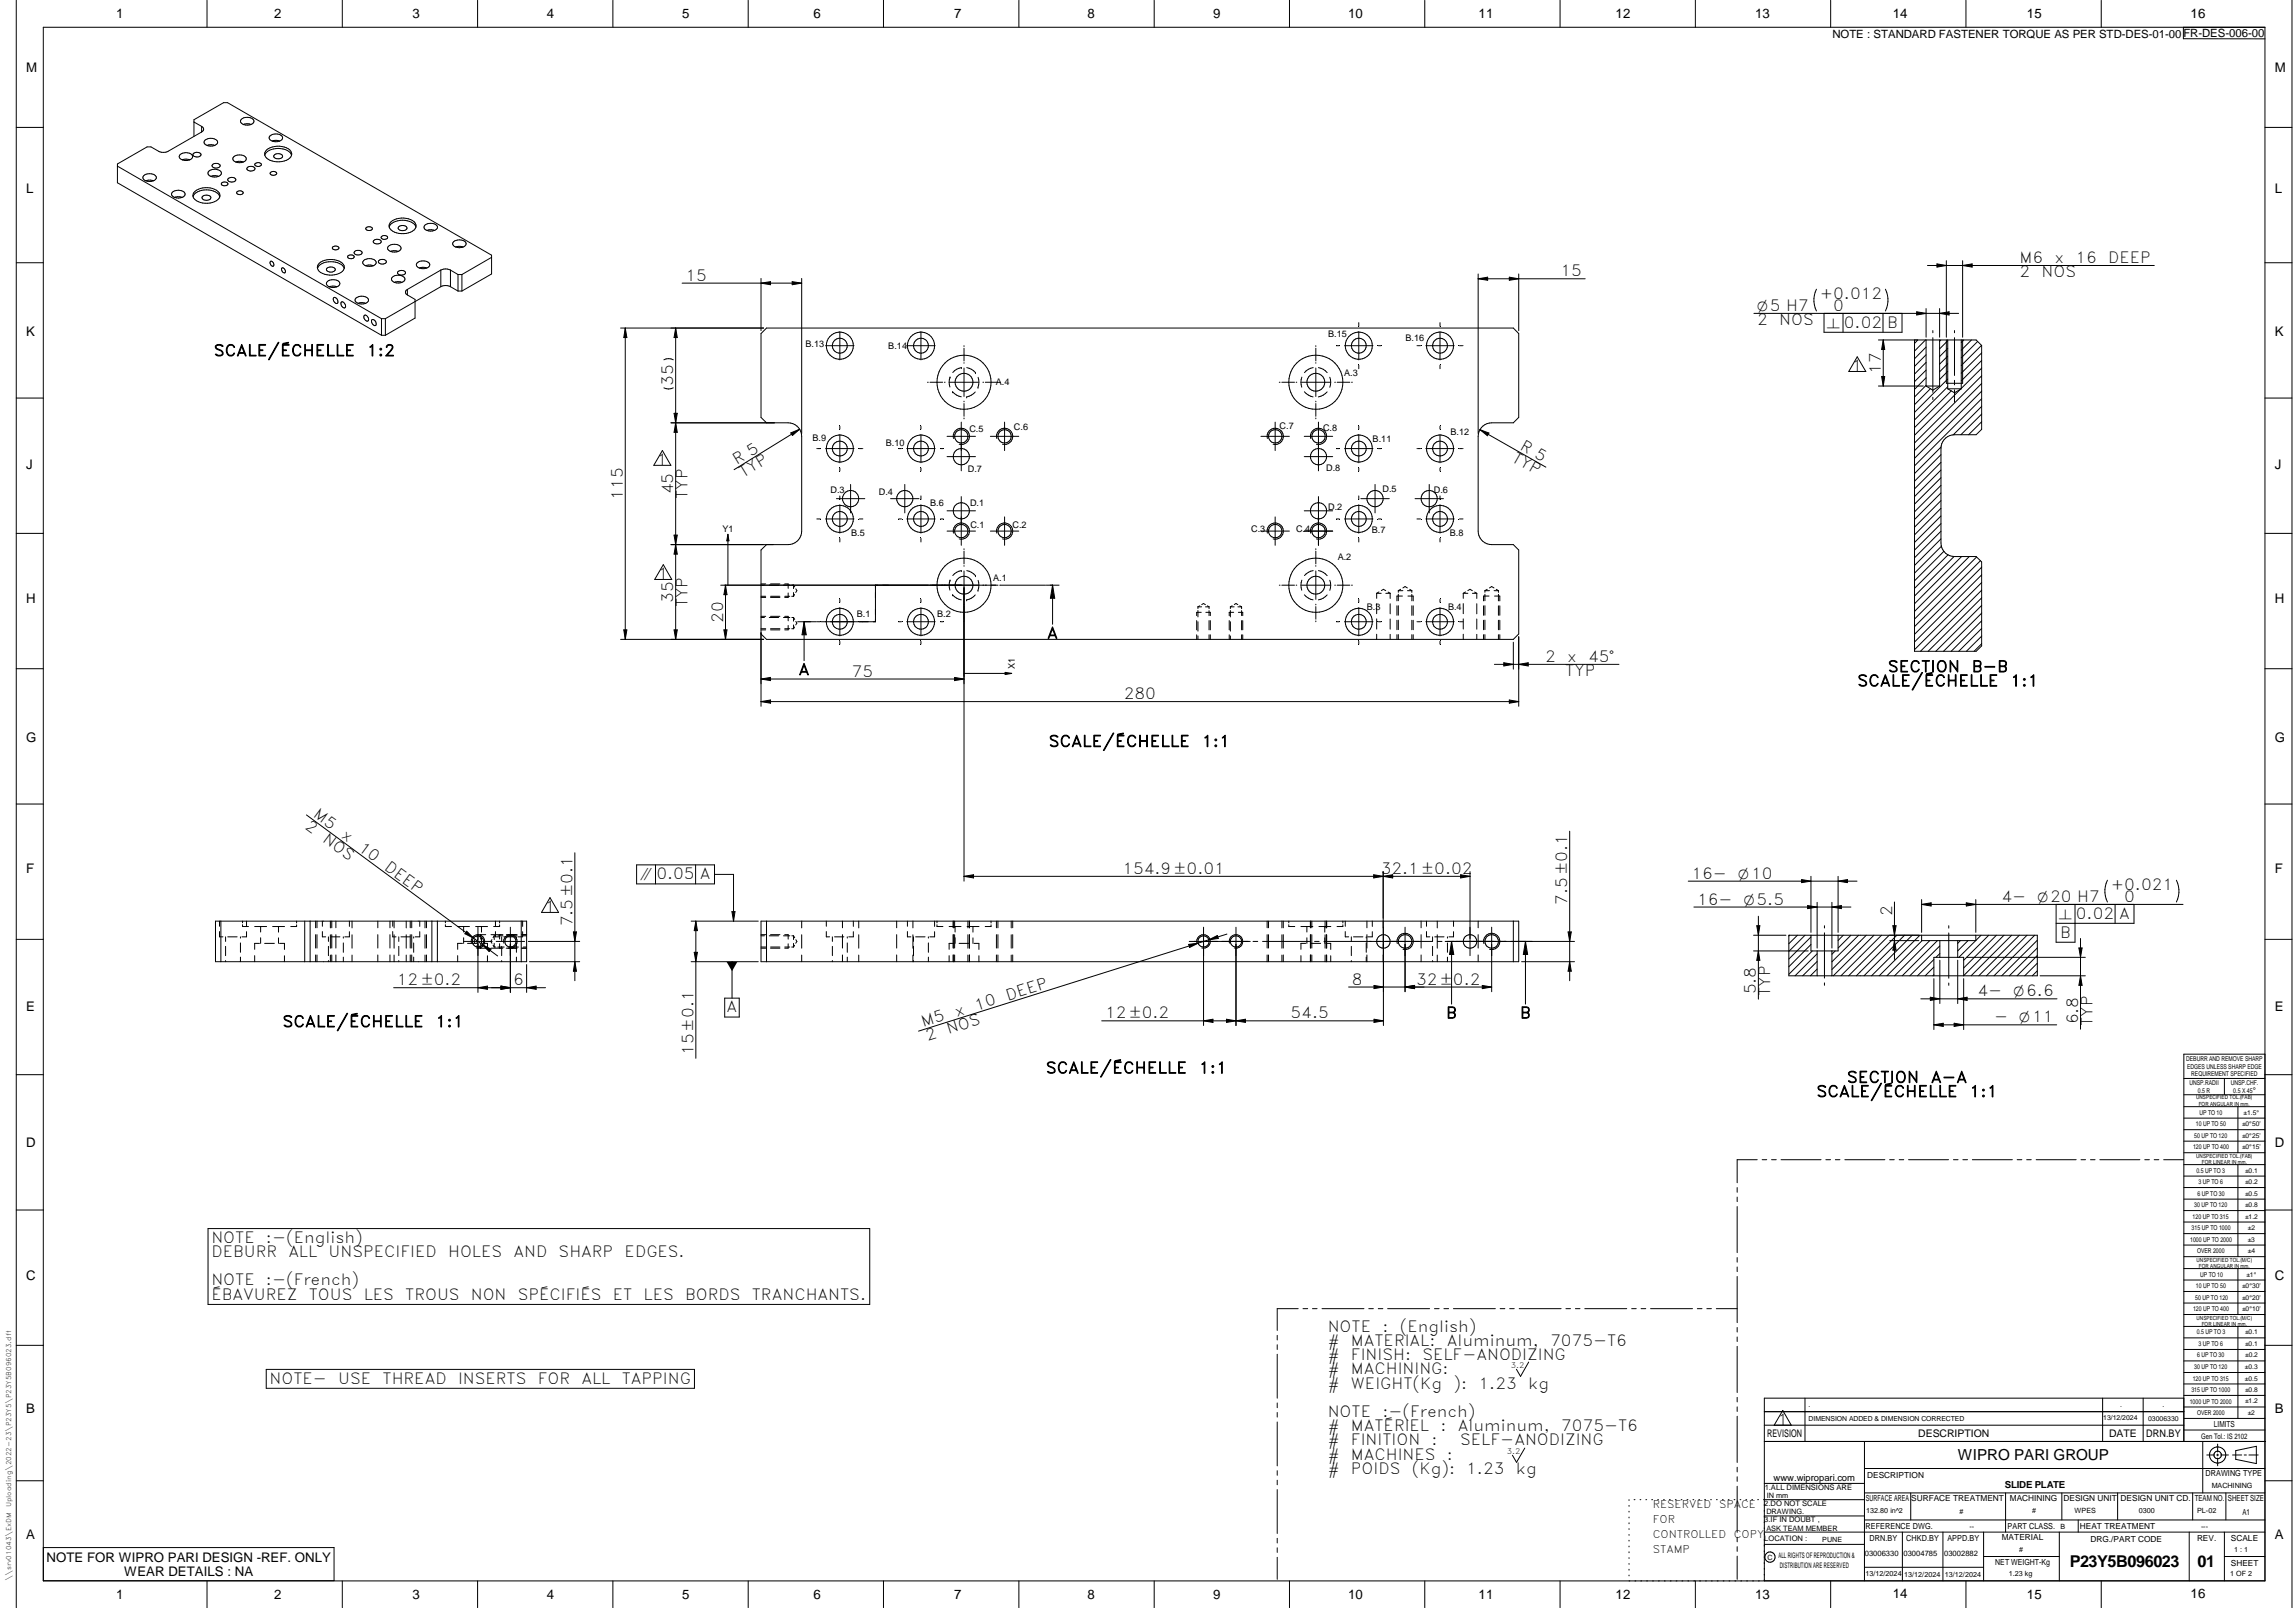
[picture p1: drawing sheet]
<svg xmlns="http://www.w3.org/2000/svg" width="848mm" height="594mm" viewBox="0 0 848 594" stroke-linecap="round" stroke-linejoin="round" font-family="sans-serif">
<defs><g id="words">
<g font-size="6">
<text x="764.8" y="578.9">P23Y5B096023</text>
<text x="812.1" y="578.9">01</text>
</g>
<g font-size="5.7">
<text x="746.3" y="97.2">M6</text>
<text x="759.2" y="97.2">x</text>
<text x="766.9" y="97.2">16</text>
<text x="779" y="97.2">DEEP</text>
<text x="253.3" y="103.8">15</text>
<text x="576.6" y="102.1">15</text>
<text x="746.3" y="102.4">2</text>
<text x="754.4" y="102.4">NOS</text>
<text x="672.5" y="110.4">+0.012</text>
<text x="677.5" y="114.9">0</text>
<text x="649.4" y="120.1">2</text>
<text x="657.5" y="120.1">NOS</text>
<text x="681.4" y="121">0.02 B</text>
<text x="79" y="131.5">SCALE/ÉCHELLE</text>
<text x="135.5" y="131.5">1:2</text>
<text x="684.4" y="137.2">1</text>
<text x="248.8" y="142.7" transform="rotate(-90 248.8 142.7)">35</text>
<text x="695" y="138.1" transform="rotate(-90 695 138.1)">17</text>
<text x="561.4" y="166" transform="rotate(30 561.4 166)">R 5</text>
<text x="242.8" y="171.8">1</text>
<text x="272.3" y="171.8" transform="rotate(-31 272.3 171.8)">R 5</text>
<text x="558.3" y="170.3" transform="rotate(30 558.3 170.3)">TYP</text>
<text x="274.6" y="176.6" transform="rotate(-31 274.6 176.6)">TYP</text>
<text x="230.2" y="184.7" transform="rotate(-90 230.2 184.7)">115</text>
<text x="248.8" y="182.7" transform="rotate(-90 248.8 182.7)">45</text>
<text x="254" y="184.3" transform="rotate(-90 254 184.3)">TYP</text>
<text x="243.1" y="214">1</text>
<text x="248.8" y="222.7" transform="rotate(-90 248.8 222.7)">35</text>
<text x="254" y="224.3" transform="rotate(-90 254 224.3)">TYP</text>
<text x="267.2" y="230.2" transform="rotate(-90 267.2 230.2)">20</text>
<text x="386.9" y="235.9">A</text>
<text x="570.9" y="244.6">2</text>
<text x="579.1" y="244.6">x</text>
<text x="586.9" y="244.6">45°</text>
<text x="295.1" y="249.3">A</text>
<text x="314.8" y="250">75</text>
<text x="578.4" y="249.9">TYP</text>
<text x="697.6" y="248.3">SECTION</text>
<text x="728.6" y="248.3">B-B</text>
<text x="686.4" y="253.5">SCALE/ÉCHELLE</text>
<text x="742.9" y="253.5">1:1</text>
<text x="415.3" y="258.3">280</text>
<text x="387.5" y="275.9">SCALE/ÉCHELLE</text>
<text x="444.1" y="275.9">1:1</text>
<text x="112.4" y="305.9" transform="rotate(36 112.4 305.9)">2</text>
<text x="115.4" y="301.6" transform="rotate(36 115.4 301.6)">M5</text>
<text x="118.9" y="310.7" transform="rotate(36 118.9 310.7)">NOS</text>
<text x="125.8" y="309.2" transform="rotate(36 125.8 309.2)">x</text>
<text x="132.1" y="313.9" transform="rotate(36 132.1 313.9)">10</text>
<text x="141.8" y="321.1" transform="rotate(36 141.8 321.1)">DEEP</text>
<text x="414.8" y="322.9">154.9±0.01</text>
<text x="510.2" y="322.9">32.1±0.02</text>
<text x="242.6" y="324.8">0.05 A</text>
<text x="625.1" y="324.7">16-</text>
<text x="780" y="328.7">+0.021</text>
<text x="579.2" y="334.3" transform="rotate(-90 579.2 334.3)">7.5±0.1</text>
<text x="627.2" y="334.3">16-</text>
<text x="739.6" y="333.2">4-</text>
<text x="784.9" y="333.2">0</text>
<text x="201.3" y="337">1</text>
<text x="699.2" y="338.4" transform="rotate(-90 699.2 338.4)">2</text>
<text x="767.1" y="339.4">0.02 A</text>
<text x="211.6" y="342.3" transform="rotate(-90 211.6 342.3)">7.5±0.1</text>
<text x="761.3" y="346.4">B</text>
<text x="146.7" y="364">12±0.2</text>
<text x="189.7" y="364">6</text>
<text x="499.6" y="363.8">8</text>
<text x="523.4" y="363.8">32±0.2</text>
<text x="372.4" y="369.7" transform="rotate(-17 372.4 369.7)">DEEP</text>
<text x="648.9" y="367.4" transform="rotate(-90 648.9 367.4)">5.8</text>
<text x="654.1" y="367.9" transform="rotate(-90 654.1 367.9)">TYP</text>
<text x="730.7" y="368.1">4-</text>
<text x="268.5" y="374">A</text>
<text x="353.4" y="375.7" transform="rotate(-17 353.4 375.7)">x</text>
<text x="360.9" y="373.3" transform="rotate(-17 360.9 373.3)">10</text>
<text x="408.3" y="376.3">12±0.2</text>
<text x="476.9" y="376.3">54.5</text>
<text x="534.4" y="376.2">B</text>
<text x="561.7" y="376.2">B</text>
<text x="736.9" y="377.7">-</text>
<text x="104.4" y="379.4">SCALE/ÉCHELLE</text>
<text x="160.9" y="379.4">1:1</text>
<text x="341.2" y="379.5" transform="rotate(-17 341.2 379.5)">M5</text>
<text x="350.5" y="382.1" transform="rotate(-17 350.5 382.1)">NOS</text>
<text x="768" y="378.5" transform="rotate(-90 768 378.5)">6.8</text>
<text x="773.2" y="379" transform="rotate(-90 773.2 379)">TYP</text>
<text x="256.3" y="389.8" transform="rotate(-90 256.3 389.8)">15±0.1</text>
<text x="342.7" y="384.5" transform="rotate(-17 342.7 384.5)">2</text>
<text x="386.5" y="396.5">SCALE/ÉCHELLE</text>
<text x="443" y="396.5">1:1</text>
<text x="682.5" y="400">SECTION</text>
<text x="713.5" y="400">A-A</text>
<text x="671.2" y="405.3">SCALE/ÉCHELLE</text>
<text x="727.8" y="405.3">1:1</text>
<text x="78.1" y="459.1">NOTE</text>
<text x="98.3" y="459.1">:-(English)</text>
<text x="78.1" y="464.4">DEBURR</text>
<text x="106.5" y="464.4">ALL</text>
<text x="121.5" y="464.4">UNSPECIFIED</text>
<text x="165.6" y="464.4">HOLES</text>
<text x="189.8" y="464.4">AND</text>
<text x="206.4" y="464.4">SHARP</text>
<text x="230.8" y="464.4">EDGES.</text>
<text x="78.1" y="474.9">NOTE</text>
<text x="98.3" y="474.9">:-(French)</text>
<text x="78.1" y="480.1">ÉBAVUREZ</text>
<text x="114.1" y="480.1">TOUS</text>
<text x="134.4" y="480.1">LES</text>
<text x="149.8" y="480.1">TROUS</text>
<text x="174" y="480.1">NON</text>
<text x="191.4" y="480.1">SPÉCIFIÉS</text>
<text x="226.4" y="480.1">ET</text>
<text x="237.8" y="480.1">LES</text>
<text x="253.2" y="480.1">BORDS</text>
<text x="277.8" y="480.1">TRANCHANTS.</text>
<text x="490.6" y="492">NOTE</text>
<text x="510.8" y="492">:</text>
<text x="517.3" y="492">(English)</text>
<text x="490.6" y="497.2">#</text>
<text x="499.2" y="497.2">MATERIAL:</text>
<text x="534.6" y="497.2">Aluminum,</text>
<text x="572.9" y="497.2">7075-T6</text>
<text x="490.6" y="502.5">#</text>
<text x="499.2" y="502.5">FINISH:</text>
<text x="525.6" y="502.5">SELF-ANODIZING</text>
<text x="490.6" y="507.7">#</text>
<text x="499.2" y="507.7">MACHINING:</text>
<text x="99.6" y="511.2">NOTE-</text>
<text x="125" y="511.2">USE</text>
<text x="141.4" y="511.2">THREAD</text>
<text x="169.3" y="511.2">INSERTS</text>
<text x="198.7" y="511.2">FOR</text>
<text x="214.8" y="511.2">ALL</text>
<text x="229.8" y="511.2">TAPPING</text>
<text x="490.6" y="513">#</text>
<text x="499.2" y="513">WEIGHT(Kg</text>
<text x="537.2" y="513">):</text>
<text x="546.4" y="513">1.23</text>
<text x="564.7" y="513">kg</text>
<text x="490.6" y="523.5">NOTE</text>
<text x="510.8" y="523.5">:-(French)</text>
<text x="656.8" y="526.5">1</text>
<text x="490.6" y="528.7">#</text>
<text x="490.6" y="534">#</text>
<text x="499.2" y="534">FINITION</text>
<text x="499.2" y="528.7">MATÉRIEL</text>
<text x="529" y="534">:</text>
<text x="532.3" y="528.7">:</text>
<text x="538.7" y="528.7">Aluminum,</text>
<text x="539.6" y="534">SELF-ANODIZING</text>
<text x="577" y="528.7">7075-T6</text>
<text x="490.6" y="539.2">#</text>
<text x="499.2" y="539.2">MACHINES</text>
<text x="534.7" y="539.2">:</text>
<text x="490.6" y="544.5">#</text>
<text x="499.2" y="544.5">POIDS</text>
<text x="521.7" y="544.5">(Kg):</text>
<text x="541.9" y="544.5">1.23</text>
<text x="560.1" y="544.5">kg</text>
</g>
<text font-size="5.6" x="723.5" y="539.3">WIPRO PARI GROUP</text>
<g font-size="5.4">
<text x="649.4" y="114.9">O5 H7</text>
<text x="675.1" y="121">n</text>
<text x="236.5" y="324.8">i</text>
<text x="642.4" y="324.7">O10</text>
<text x="644.4" y="334.3">O5.5</text>
<text x="752.9" y="333.2">O20 H7</text>
<text x="760.9" y="339.4">n</text>
<text x="744.1" y="368.1">O6.6</text>
<text x="746.2" y="377.7">O11</text>
</g>
<g font-size="4.9">
<text x="42.9" y="6.6">1</text>
<text x="101.3" y="6.7">2</text>
<text x="152.5" y="6.7">3</text>
<text x="202.1" y="6.7">4</text>
<text x="252.1" y="6.7">5</text>
<text x="300.6" y="6.7">6</text>
<text x="352.6" y="6.7">7</text>
<text x="401.9" y="6.7">8</text>
<text x="448.4" y="6.7">9</text>
<text x="498.1" y="6.7">10</text>
<text x="546.4" y="6.7">11</text>
<text x="597" y="6.7">12</text>
<text x="648.5" y="6.6">13</text>
<text x="699.4" y="6.6">14</text>
<text x="749" y="6.7">15</text>
<text x="809.5" y="6.6">16</text>
<text x="9.7" y="26.7">M</text>
<text x="840.6" y="26.7">M</text>
<text x="9.7" y="71.4">L</text>
<text x="840.6" y="71.4">L</text>
<text x="9.7" y="124.2">K</text>
<text x="840.6" y="124.2">K</text>
<text x="9.7" y="173.4">J</text>
<text x="840.6" y="173.4">J</text>
<text x="9.7" y="222.7">H</text>
<text x="840.6" y="222.7">H</text>
<text x="9.7" y="274.3">G</text>
<text x="840.6" y="274.3">G</text>
<text x="9.7" y="322.6">F</text>
<text x="840.6" y="322.6">F</text>
<text x="9.7" y="373.3">E</text>
<text x="840.6" y="373.3">E</text>
<text x="9.7" y="423.8">D</text>
<text x="840.6" y="423.8">D</text>
<text x="9.7" y="472.8">C</text>
<text x="840.6" y="472.8">C</text>
<text x="9.7" y="522.1">B</text>
<text x="840.6" y="522.1">B</text>
<text x="9.7" y="568.7">A</text>
<text x="840.6" y="568.7">A</text>
<text x="17.2" y="577">NOTE FOR WIPRO PARI DESIGN -REF. ONLY</text>
<text x="45.9" y="582.3">WEAR DETAILS : NA</text>
<text x="42.9" y="590.6">1</text>
<text x="101.3" y="590.7">2</text>
<text x="152.5" y="590.7">3</text>
<text x="202.1" y="590.7">4</text>
<text x="252.1" y="590.7">5</text>
<text x="300.6" y="590.7">6</text>
<text x="352.6" y="590.7">7</text>
<text x="401.9" y="590.7">8</text>
<text x="448.4" y="590.7">9</text>
<text x="498.1" y="590.7">10</text>
<text x="546.4" y="590.7">11</text>
<text x="597" y="590.7">12</text>
<text x="648.5" y="590.6">13</text>
<text x="699.4" y="590.5">14</text>
<text x="749" y="590.7">15</text>
<text x="809.5" y="590.5">16</text>
</g>
<text font-size="4.2" x="677.1" y="13.9">NOTE : STANDARD FASTENER TORQUE AS PER STD-DES-01-00FR-DES-006-00</text>
<g font-size="3.9">
<text x="653" y="530.9">REVISION</text>
<text x="708.9" y="530.9">DESCRIPTION</text>
<text x="779.4" y="530.9">DATE</text>
<text x="793.1" y="530.9">DRN.BY</text>
<text x="610.8" y="557.1">RESERVED</text>
<text x="635.2" y="557.1">SPACE</text>
<text x="610.8" y="562.7">FOR</text>
<text x="610.8" y="568.3">CONTROLLED</text>
<text x="640.7" y="568.3">COPY</text>
<text x="610.8" y="573.8">STAMP</text>
</g>
<text font-size="3.6" x="740.9" y="549.8">SLIDE PLATE</text>
<text font-size="3.5" x="655.4" y="547.1">www.wipropari.com</text>
<g font-size="3.4">
<text x="490.8" y="124.5">B.15</text>
<text x="519.4" y="125.9">B.16</text>
<text x="297.7" y="128.1">B.13</text>
<text x="328.3" y="128.8">B.14</text>
<text x="368" y="142.2">A.4</text>
<text x="496.7" y="139">A.3</text>
<text x="358.2" y="159.5">C.5</text>
<text x="374.7" y="159">C.6</text>
<text x="472.9" y="158.5">C.7</text>
<text x="488.9" y="159.2">C.8</text>
<text x="536" y="160.9">B.12</text>
<text x="300.3" y="163.1">B.9</text>
<text x="327.4" y="164.9">B.10</text>
<text x="507.2" y="163.2">B.11</text>
<text x="490.1" y="173.9">D.8</text>
<text x="357.6" y="174.5">D.7</text>
<text x="306.9" y="182">D.3</text>
<text x="324.8" y="182.7">D.4</text>
<text x="510.9" y="181.8">D.5</text>
<text x="529.8" y="182">D.6</text>
<text x="343.7" y="187">B.6</text>
<text x="358.5" y="187.1">D.1</text>
<text x="490.8" y="188.5">D.2</text>
<text x="267" y="196.6">Y1</text>
<text x="314.5" y="198">B.5</text>
<text x="358.6" y="195.2">C.1</text>
<text x="374.2" y="195.1">C.2</text>
<text x="462.4" y="196.5">C.3</text>
<text x="478.9" y="196.4">C.4</text>
<text x="506.9" y="197.1">B.7</text>
<text x="535.7" y="197.9">B.8</text>
<text x="494.3" y="206.8">A.2</text>
<text x="367" y="214.6">A.1</text>
<text x="346.3" y="227.8">B.2</text>
<text x="505.1" y="225.4">B.3</text>
<text x="535.1" y="225.4">B.4</text>
<text x="316.6" y="228">B.1</text>
<text x="375" y="247.1" transform="rotate(-90 375 247.1)">X1</text>
</g>
<g font-size="3.1">
<text x="818.1" y="527.3">LIMITS</text>
<text x="815" y="545.5">DRAWING TYPE</text>
<text x="690" y="546.1">DESCRIPTION</text>
<text x="689.5" y="554.6">SURFACE AREA</text>
<text x="706.2" y="554.6">SURFACE TREATMENT</text>
<text x="742.7" y="554.6">MACHINING</text>
<text x="762.5" y="554.6">DESIGN UNIT</text>
<text x="783.6" y="554.6">DESIGN UNIT CD.</text>
<text x="811" y="554.4">TEAM NO.</text>
<text x="823.3" y="554.5">SHEET SIZE</text>
<text x="828.6" y="559.9">A1</text>
<text x="689.4" y="564.9">REFERENCE DWG.</text>
<text x="690.8" y="569.3">DRN.BY</text>
<text x="704.4" y="569.2">CHKD.BY</text>
<text x="719.6" y="569.3">APPD.BY</text>
<text x="739.7" y="569.1">MATERIAL</text>
<text x="741.8" y="564.7">PART CLASS.</text>
<text x="768.6" y="564.7">HEAT TREATMENT</text>
<text x="772.5" y="569.7">DRG./PART CODE</text>
<text x="811.9" y="569.3">REV.</text>
<text x="824.4" y="569.4">SCALE</text>
<text x="737.3" y="578">NET WEIGHT-Kg</text>
<text x="824.4" y="578.5">SHEET</text>
</g>
<text font-size="3" x="832.4" y="403.9">°</text>
<g font-size="2.8">
<text x="558.3" y="505.4">3.2</text>
<text x="813.4" y="531.5">Gen Tol.: IS 2102</text>
<text x="556.9" y="537.2">3.2</text>
<text x="652.1" y="550.4">1.ALL DIMENSIONS ARE</text>
<text x="652" y="556.4">2.DO NOT SCALE</text>
<text x="652" y="562.5">3.IF IN DOUBT ,</text>
<text x="652" y="569.2">LOCATION :</text>
<text x="657.2" y="575.8">ALL RIGHTS OF REPRODUCTION &amp;</text>
<text x="689.1" y="575">03006330</text>
<text x="703.4" y="574.9">03004785</text>
<text x="718.4" y="575">03002882</text>
<text x="657.7" y="579.2">DISTRIBUTION ARE RESERVED</text>
</g>
<g font-size="2.7">
<text x="817.3" y="549.9">MACHINING</text>
<text x="652.9" y="553.5">IN mm</text>
<text x="652.7" y="559.5">DRAWING.</text>
<text x="689.6" y="559.1">132.80 in^2</text>
<text x="724.1" y="559.2">#</text>
<text x="751" y="559.1">#</text>
<text x="766.6" y="559">WPES</text>
<text x="790.3" y="558.8">0300</text>
<text x="811.9" y="558.8">PL-02</text>
<text x="652.7" y="565.5">ASK TEAM MEMBER</text>
<text x="673.4" y="569.6">PUNE</text>
<text x="727.8" y="564.9">--</text>
<text x="761.4" y="564.9">B</text>
<text x="813.4" y="564.9">---</text>
<text x="746.1" y="573.2">#</text>
<text x="825.6" y="573.4">1 : 1</text>
<text x="653.1" y="576.3">C</text>
<text x="689.4" y="582.4">13/12/2024</text>
<text x="703.7" y="582.5">13/12/2024</text>
<text x="718.7" y="582.6">13/12/2024</text>
<text x="742.3" y="582.2">1.23 kg</text>
<text x="824.1" y="582.4">1 OF 2</text>
</g>
<g font-size="2.5">
<text x="807.8" y="392">DEBURR AND REMOVE SHARP</text>
<text x="808.2" y="394.8">EDGES UNLESS SHARP EDGE</text>
<text x="809.1" y="400.9">UNSP.RADII</text>
<text x="809.8" y="397.6">REQUIREMENT SPECIFIED</text>
<text x="824.4" y="400.7">UNSP.CHF.</text>
<text x="812.2" y="403.6">0.5 R</text>
<text x="825.3" y="403.9">0.5 X 45</text>
<text x="812.8" y="411.8">UP TO 10</text>
<text x="829.1" y="411.9">±1.5°</text>
<text x="811.4" y="416.1">10 UP TO 50</text>
<text x="828.5" y="416.1">±0°50'</text>
<text x="810.4" y="424.5">120 UP TO 400</text>
<text x="810.9" y="420.3">50 UP TO 120</text>
<text x="828.5" y="424.5">±0°15'</text>
<text x="828.5" y="420.3">±0°25'</text>
<text x="811.7" y="433.2">0.5 UP TO 3</text>
<text x="812.5" y="437.5">3 UP TO 6</text>
<text x="829.6" y="437.4">±0.2</text>
<text x="829.6" y="433.2">±0.1</text>
<text x="812" y="441.7">6 UP TO 30</text>
<text x="829.6" y="441.7">±0.5</text>
<text x="810.9" y="445.9">30 UP TO 120</text>
<text x="829.6" y="446">±0.8</text>
<text x="809.9" y="454.4">315 UP TO 1000</text>
<text x="810.3" y="450.2">120 UP TO 315</text>
<text x="829.6" y="450.2">±1.2</text>
<text x="830.7" y="454.4">±2</text>
<text x="809.4" y="458.7">1000 UP TO 2000</text>
<text x="830.6" y="458.7">±3</text>
<text x="811.9" y="463">OVER 2000</text>
<text x="830.7" y="463">±4</text>
<text x="813.1" y="471.6">UP TO 10</text>
<text x="830.1" y="471.6">±1°</text>
<text x="811.4" y="475.9">10 UP TO 50</text>
<text x="828.5" y="475.9">±0°30'</text>
<text x="810.4" y="484.4">120 UP TO 400</text>
<text x="811.2" y="480.1">50 UP TO 120</text>
<text x="828.5" y="484.4">±0°10'</text>
<text x="828.5" y="480.1">±0°20'</text>
<text x="811.7" y="493">0.5 UP TO 3</text>
<text x="812.4" y="497.2">3 UP TO 6</text>
<text x="829.6" y="497.3">±0.1</text>
<text x="829.6" y="493">±0.1</text>
<text x="811.9" y="501.5">6 UP TO 30</text>
<text x="829.6" y="501.5">±0.2</text>
<text x="810.8" y="505.8">30 UP TO 120</text>
<text x="829.6" y="505.8">±0.3</text>
<text x="809.8" y="514.3">315 UP TO 1000</text>
<text x="810.3" y="510.1">120 UP TO 315</text>
<text x="829.6" y="510">±0.5</text>
<text x="829.6" y="514.3">±0.8</text>
<text x="668.4" y="519.9">.</text>
<text x="783.5" y="520">.</text>
<text x="799.1" y="519.9">.</text>
<text x="809.2" y="518.5">1000 UP TO 2000</text>
<text x="829.6" y="518.5">±1.2</text>
<text x="668.4" y="524.9">DIMENSION ADDED &amp; DIMENSION CORRECTED</text>
<text x="777.2" y="524.8">13/12/2024</text>
<text x="793.8" y="524.8">03006330</text>
<text x="811.9" y="522.8">OVER 2000</text>
<text x="830.6" y="522.7">±2</text>
</g>
<g font-size="2.4">
<text x="4.1" y="556.9" transform="rotate(-90 4.1 556.9)">Uploading\2022-23\P23Y5\P23Y5B096023.dft</text>
<text x="4.1" y="584.1" transform="rotate(-90 4.1 584.1)">\\srv01043\ExDM</text>
</g>
<g font-size="2.1">
<text x="811.5" y="406.1">UNSPECIFIED TOL.(FAB)</text>
<text x="812.5" y="408.5">FOR ANGULAR IN mm.</text>
<text x="811.6" y="427.7">UNSPECIFIED TOL.(FAB)</text>
<text x="813.6" y="430.1">FOR LINEAR IN mm.</text>
<text x="811.7" y="466.1">UNSPECIFIED TOL.(M/C)</text>
<text x="812.5" y="468.5">FOR ANGULAR IN mm.</text>
<text x="811.7" y="487.6">UNSPECIFIED TOL.(M/C)</text>
<text x="813.6" y="489.9">FOR LINEAR IN mm.</text>
</g>
</g></defs>
<g fill="none" stroke="#000" stroke-width=".37">
<path d="M6 .1v593.9M16 10.1h821v573.9l-821 .1zM76.5 .1v10M126.5 .1v10M176.5 .1v10M226.5 .1v10M276.5 .1v10M326.5 .1v10M376.5 .1v10M426.5 .1v10M476.5 .1v10M526.5 .1v10"/>
<path d="M576.5 .1v10M626.5 .1v10M676.5 .1v10M726.5 .1v10M776.5 .1v10M806.8 10.1v4.2l30.2 .1M847 .1v593.9M6 47.1h10M66.5 57.2a3 3 0 0 1 4.7 .7 2.89 2.89 0 0 1-5 0zM70.1 59.1l-1.1-.3-1.7 .3M71.5 56.7a1.86 1.86 0 0 1 2.8 .4 1.67 1.67 0 0 1-1.6 .9 1.67 1.67 0 0 1-1.4-1zM71.7 50.4v-6.2l10.9-6.3h1.5l97.6 56.4v6.9l-11 6.3"/>
<path d="M71.7 45.1l2.8 1.6M74.5 48.8l-12.9 7.3h-2.5l-3.3-1.8h-1.4l-11 6.3v6.9l97.6 56.4M74.5 46.7v2.1M74.5 46.7a1.09 1.09 0 0 1 .8 1 1.09 1.09 0 0 1-.8 1.1M75.7 51.8a3.1 3.1 0 0 1 4.7 .7 2.92 2.92 0 0 1-5 0zM79.3 53.7l-1.7-.2-1.1 .2M86.4 58a3.1 3.1 0 0 1 4.6 .7 2.89 2.89 0 0 1-5 0zM89.2 44.1a3.1 3.1 0 0 1 4.7 .7 2.89 2.89 0 0 1-5 0zM90 59.9l-1.8-.3-1.1 .3M92.8 46l-1.7-.3-1.2 .3M97.8 57.3a6 6 0 0 1 7.6-2.1l1.8 1.1 .5 1M98.6 55.4a7 7 0 0 1 8.9 .5 2.3 2.3 0 0 1-1.7 3.3 7 7 0 0 1-7.7-1.2 1.87 1.87 0 0 1 .5-2.6z"/>
<path d="M99.8 50.2a3.4 3.4 0 0 1 4.6 .3 2.11 2.11 0 0 1-3.1 1.8l-.6-.1a1.18 1.18 0 0 1-1.1-.7 1.18 1.18 0 0 1 .2-1.3zM101.5 57.2a1.98 1.98 0 0 1 2.9 .5 1.93 1.93 0 0 1-3.3 0zM103.4 52.1l-1.8-.2-1.1 .2M837 47.1h10M43.4 61.4l97.6 56.3M53.1 64.9a3.1 3.1 0 0 1 4.7 .7 2.89 2.89 0 0 1-5 0zM56.7 66.8l-1.7-.3-1.2 .3M63.7 71a3.4 3.4 0 0 1 4.6 .4 1.57 1.57 0 0 1-1.8 1.7l-2.4-.3a1.08 1.08 0 0 1-.4-1.8zM64.5 72.9l1.1-.2 1.7 .2M71.3 72.6a5.8 5.8 0 0 1 6.7-2.3l2.2 .9 1 1.4M72.1 70.7a7 7 0 0 1 8.8 .5 2.23 2.23 0 0 1-1.6 3.3 6.9 6.9 0 0 1-7.7-1.2 1.87 1.87 0 0 1 .5-2.6zM74.7 72.7a2.06 2.06 0 0 1 3.2 .3 1.89 1.89 0 0 1-3.3 0z"/>
<path d="M77.2 63.2a3.1 3.1 0 0 1 4.6 .8 2.89 2.89 0 0 1-5 0zM78.5 60.8a1.86 1.86 0 0 1 2.9 .4 1.66 1.66 0 0 1-1.6 .9 1.66 1.66 0 0 1-1.4-1zM80.8 65.2l-1.8-.3-1.1 .3M82 67.6a1.26 1.26 0 0 1 1.3-.4 1.26 1.26 0 0 1 .9 1 1.41 1.41 0 0 1-2.4-.4zM84.3 66a1.86 1.86 0 0 1 2.9 .4 1.67 1.67 0 0 1-1.6 .9 1.67 1.67 0 0 1-1.4-1zM87.6 70.8a1.24 1.24 0 0 1 1.3-.4 1.24 1.24 0 0 1 .9 1.1 1.37 1.37 0 0 1-2.3-.4zM91.4 61.9a1.86 1.86 0 0 1 2.8 .4 1.66 1.66 0 0 1-1.5 .9 1.66 1.66 0 0 1-1.5-1zM94.3 60.4a1.26 1.26 0 0 1 1.3-.4 1.26 1.26 0 0 1 .9 1 1.41 1.41 0 0 1-2.4-.3zM100 63.7a1.26 1.26 0 0 1 1.3-.4 1.26 1.26 0 0 1 .9 1 1.41 1.41 0 0 1-2.4-.4zM6 97.1h10M99.9 96.6a1.01 1.01 0 0 1 1.1 .6 1.01 1.01 0 0 1-.2 1.2l-.9-.8zM104.1 99.1a1.03 1.03 0 0 1 1.2 .5 1.03 1.03 0 0 1-.3 1.2l-.8-.7z"/>
<path d="M117.3 99.1a5.7 5.7 0 0 1 6.7-2.2l2.2 .8 1 1.4M118 97.2a7 7 0 0 1 8.9 .5 2.6 2.6 0 0 1-2.4 3.6 6.9 6.9 0 0 1-6.9-1.5 1.86 1.86 0 0 1 .4-2.6zM120.9 99a2.05 2.05 0 0 1 3 .6 1.89 1.89 0 0 1-3.3 0zM123 91.2a1.28 1.28 0 0 1 1.3-.3 1.28 1.28 0 0 1 .9 1 1.41 1.41 0 0 1-2.4-.4zM128.6 94.5a1.26 1.26 0 0 1 1.3-.4 1.26 1.26 0 0 1 .9 1 1.37 1.37 0 0 1-2.3-.4zM131 92.9a1.82 1.82 0 0 1 2.8 .4 1.66 1.66 0 0 1-1.5 .9 1.66 1.66 0 0 1-1.4-1zM134.4 96.3a3.1 3.1 0 0 1 4.6 .7 2.89 2.89 0 0 1-5 0zM135.1 98.2l1.1-.3 1.8 .3M135.3 84.1a1.26 1.26 0 0 1 1.3-.4 1.26 1.26 0 0 1 .9 1 1.41 1.41 0 0 1-2.3-.4zM138.1 88.9a1.82 1.82 0 0 1 2.8 .4 1.64 1.64 0 0 1-1.5 .8 1.64 1.64 0 0 1-1.5-1zM140 96.3a1.8 1.8 0 0 1 2.8 .4 1.63 1.63 0 0 1-1.5 .9 1.63 1.63 0 0 1-1.5-1zM141 87.4a1.21 1.21 0 0 1 1.3-.4 1.21 1.21 0 0 1 .9 1 1.35 1.35 0 0 1-2.4-.4z"/>
<path d="M143.6 91a3 3 0 0 1 4.6 .7 2.89 2.89 0 0 1-5 0zM143.8 83.9a5.8 5.8 0 0 1 6.7-2.3l2.2 .9 1 1.4M144.3 92.9l1.1-.3 1.8 .3M144.5 81.9a6.9 6.9 0 0 1 8.9 .5 2.24 2.24 0 0 1-1.6 3.4 7 7 0 0 1-7.7-1.3 1.87 1.87 0 0 1 .4-2.6zM147.4 83.7a1.98 1.98 0 0 1 3 .6 1.93 1.93 0 0 1-3.3 0zM154.2 97.1a3.1 3.1 0 0 1 4.6 .7 2.89 2.89 0 0 1-5 0zM154.9 99l1.7-.2 1.2 .2M157 83.2a3.1 3.1 0 0 1 4.7 .7 3 3 0 0 1-4.9 .4zM160.6 85.1l-1.8-.2-1.1 .2M162.9 99.8l-12.4 7.1M162.9 99.8v6.1M166.5 99.8l2.7 1.6"/>
<path d="M166.5 99.8v6.1M166.5 99.8l-1.8-.4-1.8 .4M167.6 89.3a3.4 3.4 0 0 1 4.6 .4 1.57 1.57 0 0 1-1.8 1.7h-1.3a1.43 1.43 0 0 1-1.4-.5 1.43 1.43 0 0 1-.1-1.6zM171.2 91.2l-1.1-.2-1.8 .2M181.7 95.1l-11 6.3M712.3 98.1h83.8M715.8 97.5l3.4 .6-3.4 .6zM719.2 96.3v28.3M725.3 98.1l3.5-.6v1.2zM725.3 96.3v28.3M837 97.1h10M120.9 104.1a3.1 3.1 0 0 1 4.7 .7 2.89 2.89 0 0 1-5 0z"/>
<path d="M121.7 106l1.7-.3 1.1 .3M123.3 110a1.33 1.33 0 0 1 1.4 .6 1.33 1.33 0 0 1-.1 1.5 1.51 1.51 0 0 1-1.3-2.1zM126.1 111.6a1.26 1.26 0 0 1 1.4 .7 1.26 1.26 0 0 1-.3 1.5l-.9-.7-.3-.8zM131.5 110.2a3 3 0 0 1 4.7 .7 2.89 2.89 0 0 1-5 0zM132.3 112.1l1.7-.3 1.1 .3M134.6 116.5a1.32 1.32 0 0 1 1.4 .6 1.32 1.32 0 0 1-.1 1.5 1.47 1.47 0 0 1-1.3-2.1zM137.4 118.2a1.37 1.37 0 0 1 1.4 .6 1.37 1.37 0 0 1 0 1.5 1.53 1.53 0 0 1-1.4-2.1zM141 117.7h1.4M141 117.7v6.2M142.4 117.7v6.2M145 102.4a3.1 3.1 0 0 1 4.6 .7 2.89 2.89 0 0 1-4.9 0zM145.7 104.3l1.7-.2 1.1 .2"/>
<path d="M147.1 100.4a1.8 1.8 0 0 1 2.8 .4 1.64 1.64 0 0 1-1.6 .8 1.64 1.64 0 0 1-1.4-1zM150.1 107.2l.4-.3v2.1a1.08 1.08 0 0 1-.4-1.8zM150.5 109l2.9 1.6v6.9l-11 6.4M162.9 105.9l-20.5 11.8M162.9 105.9l1.8-.4 1.8 .4M166.5 105.9l2.7 1.6M169.2 101.4h1.5M169.2 101.4v6.1M169.2 107.5h1.5M170.7 101.4v6.1M252.1 104.6h44.1M281.2 104.6l3.5-.5v1.1z"/>
<path d="M281.2 102.9v19.3M292.7 104.1l3.5 .5-3.5 .6zM296.2 102.9v57.2M502.1 119.2v.1M502.1 119.5v1M532.1 119.2v.1M532.1 119.5v1M546.2 103l3.5-.6v1.1zM546.2 101.2v58.9M546.2 103h39.6M557.7 102.4l3.5 .6-3.5 .5zM561.2 101.2v21"/>
<path d="M648.1 115.8h75.7M671.2 106.8a9 9 0 0 0 0 8.1M674 115.8v7h28.9v-7M681.1 115.8v7M695.8 115.8v7M696.7 106.8a9 9 0 0 1 0 8.1M708.3 115.2l3.5 .6-3.5 .6zM711.8 114v10.6M716.7 115.8l3.6-.6v1.2zM716.7 114v10.6M141 123.9h1.4M229.3 121.2h52.9"/>
<path d="M231.1 121.2v115M231.1 121.2l.5 3.5h-1.1zM245.3 132.9a3.8 3.8 0 0 1 3.5 0M249.7 121.2v115M249.7 121.2l.6 3.5h-1.2zM305.1 127.7h10.5M310.3 122.5v10.5M335.1 127.7h10.5M340.3 122.5v10.5M351.1 139.3h.1M351.1 139.3a5.5 5.5 0 0 0-.1 3.7M355.3 135.8a5.2 5.2 0 0 0-3.2 1.8"/>
<path d="M355.3 135.8h.1M356.2 136v10.5M356.2 127.7v.3M356.2 128.7v4.6M356.2 134v.2M357.3 135.8a5.6 5.6 0 0 1 3.2 1.9M360.5 137.7h.1M361.4 139.4a5.5 5.5 0 0 1 0 3.7M481.1 139.3a5.6 5.6 0 0 0-.1 3.7M485.3 135.8a5.2 5.2 0 0 0-3.3 1.9M486.2 136v10.5M486.2 127.7v.3"/>
<path d="M486.2 128.7v4.6M486.2 134v.2M487.2 135.8a5.2 5.2 0 0 1 3.2 1.9M491.4 139.4a5.3 5.3 0 0 1 0 3.7M493.9 127.7h1M496.9 127.7h10.5M502.1 122.5v10.5M502.1 134.9v1.1M502.1 136.1v.1M509.4 127.7h1M523.6 127.7h.1M523.9 127.7h1"/>
<path d="M526.9 127.7h10.5M532.1 122.5v10.5M532.1 134.9v1.1M532.1 136.1v.1M539.3 127.7h1.1M540.6 127.7h.1M686.3 131.8l3.2 5.4h-6.3zM694.1 125.6h36.1l2.1 2v31l-2 2h-8.1a5 5 0 0 0-4.9 5v35a5 5 0 0 0 4.9 5h8l2.1 2v31l-2 2h-22.8v-115M695.3 139.1h1.2l-.6 3.5zM695.9 125.6v17M695.9 125.6l.6 3.5h-1.2zM708.7 125.6l-1.2 1.3"/>
<path d="M711.5 125.6l-4 4.1M711.8 125.6v17M711.8 128.2l-4.3 4.3M711.8 131.1l-4.3 4.3M711.8 133.9l-4.3 4.3M711.8 136.7l-4.3 4.3M711.8 139.6l-4.3 4.2M714.2 122.1v.8M714.2 124.8v20.1M716.7 125.6v17M717.2 125.6l-.5 .5M719.2 125.6v16h6.1v-16"/>
<path d="M719.8 125.6v18M719.8 134.4l-3.1 3M719.8 137.2l-3.1 3M719.8 125.9l-3.1 3M719.8 128.7l-3.1 3M719.8 131.6l-3.1 2.9M722.2 122.1v.8M722.2 124.8v13.9M724.7 125.6v18M725.7 125.6l-1 .9M728.5 125.6l-3.8 3.8M730.8 126.2l-6.1 6"/>
<path d="M732.2 127.6l-7.5 7.4M732.3 130.4l-7.6 7.5M732.3 133.2l-7.6 7.5M732.3 136l-7.6 7.5M732.3 138.9l-24.8 24.8M6 147.1h10M245.3 143.3a3.8 3.8 0 0 0 3.5 0M247.9 156.2h43.4a5 5 0 0 1 4.9 5v35a5 5 0 0 1-4.9 5h-43.4M249.1 152.7h1.2l-1.2 7h1.2zM283.3 156.2l-2.1-2v-31l2.1-2h275.9l2 2v31l-2 2h-8a5 5 0 0 0-4.3 2.5M292.2 159.9l3.3-1.3-2.7 2.3zM295.5 158.6l-24.2 14.9"/>
<path d="M310.3 157.5v1M340.3 157.5v1M342.7 141.2h.3M343.7 141.2h4.7M349 141.2h.3M351 141.2h10.5M352 144.7a5.6 5.6 0 0 0 3.2 1.9M352 144.7h.1M355.2 156v17.9M356.2 148.2v.3M356.2 149.1v4.7M356.2 154.4v.3"/>
<path d="M357.2 146.6h.1M360.4 144.8a5.8 5.8 0 0 1-3.2 1.8M361.4 143.1h.1M363.2 141.2h.3M364.1 141.2h4.7M369.4 141.2h.3M371.2 156v10.5M471.2 156v10.5M472.7 141.2h.3M473.7 141.2h4.7M479 141.2h.2M481 141.2h10.5"/>
<path d="M482 144.7a5.9 5.9 0 0 0 3.2 1.9M486.2 148.2v.3M486.2 149.1v4.7M486.2 154.4v.3M487.2 156v17.9M490.4 144.8a5.7 5.7 0 0 1-3.2 1.8M493.2 141.2h.3M494.1 141.2h4.7M499.4 141.2h.3M502.1 157.5v1M532.1 157.5v1M546.9 158.7l3.3 1.3-.5 1z"/>
<path d="M546.9 158.7l24.3 13.9M546.9 158.7l-.7 2.5v35a5 5 0 0 0 5 5h8l2 2v31l-2 2h-275.9l-2.1-2M694.1 142.6h16.6M711.8 142.4l-4.3 4.3M711.8 142.6h4.9M713.4 143.6l-5.9 5.9M714.2 146.8v.8M716.7 142.6l-2.5 1.5-2.4-1.5M719.8 140l-12.3 12.4M719.8 142.9l-12.3 12.3M719.8 143.6h4.9M721.1 144.4l-13.6 13.6"/>
<path d="M722.2 140.5v1.7M722.2 144v4.6M724.5 143.8l-17 17M724.7 143.6l-2.5 1.5-2.4-1.5M732.3 141.7l-24.8 24.8M732.3 144.5l-24.8 24.8M732.3 147.3l-24.8 24.8M732.3 150.2l-10.5 10.5M732.3 153l-7.7 7.6M732.3 155.8l-4.8 4.8M837 147.1h10M244.8 166.5l3.1 5.4h-6.3z"/>
<path d="M301.8 165.7h.1M302.1 165.7h1M305.1 165.7h10.5M310.3 160.5v10.5M310.3 172.9v1.1M314.3 179v10.5M317.5 165.7h1.1M318.8 165.7h.1M332.1 165.7h1M334.3 179v10.5M335.1 165.7h10.5M340.3 160.5v10.5"/>
<path d="M340.3 172.9v1.1M347.6 165.7h1M350 168.7h10.5M350 161.2h10.5M352.3 162a3 3 0 0 1 2.7-3.8 3 3 0 0 1 3.2 3.3 3 3 0 0 1-3.7 2.6M366 161.2h10.5M368.3 162a3 3 0 0 1 2.7-3.8 3 3 0 0 1 3.2 3.3 3 3 0 0 1-3.7 2.6M466 161.2h10.5M468.3 162a3 3 0 0 1 2.7-3.8 3 3 0 0 1 3.2 3.3 3 3 0 0 1-3.7 2.6M482 168.7h10.5M482 161.2h10.5M484.3 162a3 3 0 0 1 2.7-3.8 3 3 0 0 1 3.2 3.3 3 3 0 0 1-3.7 2.6"/>
<path d="M493.9 165.7h1M496.9 165.7h10.5M502.1 160.5v10.5M502.1 172.9v1.1M508.1 179v10.5M509.4 165.7h1M523.6 165.7h.1M523.9 165.7h1M526.9 165.7h10.5M528.2 179v10.5M532.1 160.5v10.5M532.1 172.9v1.1"/>
<path d="M539.3 165.7h1.1M540.6 165.7h.1M717.3 168l-9.8 9.8M717.3 170.8l-9.8 9.8M717.3 173.7l-9.8 9.8M717.3 176.5l-9.8 9.8M717.3 179.3l-9.8 9.8M717.3 165.1l-9.8 9.9M6 197.1h10M249.1 197.7h1.2l-1.2 7h1.2zM269 197.4l.4 2.4h-.8zM269 197.4v18.8"/>
<path d="M301.8 191.7h.1M302.1 191.7h1M305.1 191.7h10.5M309.1 184.2h10.5M310.3 183.2v.1M310.3 183.5v1M310.3 198.9v1.1M310.3 186.5v10.5M317.5 191.7h1.1M318.8 191.7h.1M329.1 184.2h10.5M332.1 191.7h1"/>
<path d="M335.1 191.7h10.5M340.3 186.5v10.5M340.3 183.2v.1M340.3 183.5v1M340.3 198.9v1.1M347.6 191.7h1M350 188.7h10.5M350 196.2h10.5M352.3 197a2.99 2.99 0 0 1 2.7-3.8 2.99 2.99 0 0 1 3.2 3.3 2.99 2.99 0 0 1-3.7 2.6M355.2 183.5v18M366 196.2h10.5M368.3 197a2.99 2.99 0 0 1 2.7-3.8 2.99 2.99 0 0 1 3.2 3.3 2.99 2.99 0 0 1-3.7 2.6"/>
<path d="M371.2 191v10.5M466 196.2h10.5M468.3 197a3 3 0 0 1 2.7-3.8 3 3 0 0 1 3.2 3.3 3 3 0 0 1-3.7 2.6M471.2 191v10.5M482 196.2h10.5M482 188.7h10.5M484.3 197a3 3 0 0 1 2.7-3.8 3 3 0 0 1 3.2 3.3 3 3 0 0 1-3.7 2.6M487.2 183.5v18M493.9 191.7h1M496.9 191.7h10.5M502.1 183.2v.1M502.1 183.5v1"/>
<path d="M502.1 186.5v10.5M502.1 198.9v1.1M502.9 184.2h10.5M509.4 191.7h1M522.9 184.2h10.5M523.6 191.7h.1M523.9 191.7h1M526.9 191.7h10.5M532.1 186.5v10.5M532.1 183.2v.1M532.1 183.5v1M532.1 198.9v1.1"/>
<path d="M539.3 191.7h1.1M540.6 191.7h.1M717.3 182.1l-9.8 9.8M717.3 185l-9.8 9.8M717.3 187.8l-9.8 9.8M717.3 190.6l-9.8 9.8M717.3 193.5l-9.8 9.7M717.3 196.3l-9.8 9.8M717.3 199.1l-9.8 9.8M837 197.1h10M245.1 208.6l3.1 5.5h-6.3zM266.3 216.2h102.5"/>
<path d="M268.1 216.2v20M268.1 216.2l.5 3.5h-1.1zM281.2 215.7h1.8M283.3 201.2l-2.1 2v57.7M284.7 215.7h3.5M290 215.7h1.3v1.7M291.3 219.1v1.6h-1.3M293.2 218.9v1.4M293.6 219.6l-.4 .7M293.7 216.8l-.5-.6v1.3M294.1 217.6l.4 .6-.5 .7M310.3 200.2h.1"/>
<path d="M323.5 216.2v13.5h-20.1M340.3 200.2h.1M351.1 214.3h.1M351.1 214.3a5.5 5.5 0 0 0-.1 3.7M352 219.8a5.6 5.6 0 0 0 3.2 1.8M352 219.8h.1M355.3 210.8a5.2 5.2 0 0 0-3.2 1.8M355.3 210.8h.1M356.2 210.9v114.6M356.2 202.7v.3M356.2 203.6v4.7M356.2 209v.2"/>
<path d="M357.3 210.8a5.6 5.6 0 0 1 3.2 1.9M360.4 219.8a5.2 5.2 0 0 1-3.2 1.8M360.5 212.7h.1M361.4 218.1h.1M361.4 214.4a5.5 5.5 0 0 1 0 3.7M369.4 216.2h16.9M386.5 216.2h4.9M389 216.2v14.4M389 216.2l.8 4.8h-1.6zM472.7 216.2h.3M473.7 216.2h4.7M479 216.2h.2"/>
<path d="M481 216.2h10.5M481.1 214.3a5.6 5.6 0 0 0-.1 3.8M482 219.8a5.6 5.6 0 0 0 3.2 1.8M485.3 210.8a5.5 5.5 0 0 0-3.3 1.8M486.2 210.9v10.5M486.2 202.7v.3M486.2 203.6v4.7M486.2 209v.2M487.2 210.8a5.2 5.2 0 0 1 3.2 1.9M490.4 219.8a5.4 5.4 0 0 1-3.2 1.8M491.4 214.4a5.3 5.3 0 0 1 0 3.7M493.2 216.2h.3"/>
<path d="M494.1 216.2h4.7M499.4 216.2h.3M502.1 200.2h.1M508.7 219.2h1.7M508.7 219.2v1.9M509.6 218.7l-.9 .5M510.5 218.2l.7-.5 .9 .5M512.1 219.2h1.6M513 218.7l.7 .5M513.7 219.2v1.9M516.7 218.2v.6M516.7 219.5v2.5"/>
<path d="M516.7 218.2h1.7M517.6 217.7l-.9 .5M518.4 217.2l.8-.5 .9 .5M520.1 218.2h1.6M521 217.7l.7 .5M521.7 218.2v.7M521.7 219.6v2.4M532.1 200.2h.1M540.7 219.2h1.7M540.7 219.2v1.9M541.6 218.7l-.9 .5M542.4 218.2l.8-.5 .9 .5"/>
<path d="M544.1 219.2h1.6M544.9 218.7l.8 .5M545.7 219.2v1.9M548.7 218.2h1.7M548.7 218.2v.6M548.7 219.5v2.5M549.6 217.7l-.9 .5M550.4 217.2l.8-.5 .9 .5M552.1 218.2h1.6M552.9 217.7l.8 .5M553.7 218.2v.7M553.7 219.6v2.4"/>
<path d="M717.4 201.8l-9.9 10M718.3 203.7l-10.8 10.9M719.9 205l-12.4 12.4M722.1 205.6l-14.6 14.6M724.9 205.6l-17.4 17.5M727.7 205.6l-20.2 20.3M730.4 205.8l-22.9 22.9M731.8 207.2l-24.3 24.3M732.3 218.1l-22.6 22.5M732.3 209.5l-24.8 24.9M732.3 212.4l-24.8 24.8M732.3 215.2l-24.8 24.8"/>
<path d="M229.3 236.2h52.9M230.5 232.7h1.1l-.5 3.5zM249.1 232.7h1.2l-.6 3.5zM267.5 232.7h1.1l-.5 3.5zM281.2 220.7h1.8M281.2 227.7h1.8M281.2 232.7h1.8M281.2 228.1h1.3M281.2 220.3h1.8M281.2 232.3h1.8M284.3 228.1h3.4M284.7 220.7h3.5"/>
<path d="M284.7 227.7h3.5M284.7 232.7h3.5M284.7 220.3h3.5M284.7 232.3h3.5M289.5 228.1h2.4M290 227.7h1.3v1.7M290 220.3h1.8M290 232.3h1.8M291.3 231.1v1.6h-1.3M292.6 220.3h.6M292.6 232.3h.6M292.6 228.1h.6"/>
<path d="M293.2 228.1v1.4M293.2 230.9v1.4M293.2 228.1l.5 .8M293.6 231.6l-.4 .7M294.1 229.6l.4 .6-.5 .7M294.8 229.7h6.8M297.1 229.7v14.4M297.1 229.7l.8 4.8h-1.5zM301.8 229.7h.1M302.1 229.7h1M310.3 221.4v1.1M310.3 224.5v10.4"/>
<path d="M310.3 236.9v1.1M332.1 229.7h1M335.1 229.7h10.5M340.3 221.4v1.1M340.3 224.5v10.4M340.3 236.9v1.1M347.6 229.7h1M357.2 221.6h.1M442.2 229.3v3.4M442.2 234.5v1.7M442.7 224.2h1.3M442.7 224.2v.6"/>
<path d="M442.7 225.6v2.3M442.7 229.7v3.5M442.7 234.9v1.3M443.4 223.8l-.7 .4M443.9 226.2h-1.7v1.3M444.1 223.4l.7-.4 .6 .4M445.5 224.2h1.3M445.6 226.2h1.7v1.3M446.2 223.8l.6 .4M446.8 224.2v.7M446.8 225.6v1.9M446.8 229.3v3.4"/>
<path d="M446.8 234.5v1.7M447.3 229.3v3.4M447.3 234.5v1.7M454.2 229.3v3.4M454.2 234.5v1.7M454.7 224.2h1.4M454.7 224.2v.6M454.7 225.6v2.3M454.7 229.7v3.5M454.7 234.9v1.3M455.3 223.8l-.6 .4M455.9 226.2h-1.7v1.3"/>
<path d="M456.1 223.4l.6-.4 .7 .4M457.5 224.2h1.3M457.6 226.2h1.6v1.3M458.1 223.8l.7 .4M458.8 224.2v.7M458.8 225.6v1.9M458.8 229.3v3.4M458.8 234.5v1.7M459.2 229.3v3.4M459.2 234.5v1.7M486.2 223.2v.3M486.2 224.1v4.7"/>
<path d="M486.2 229.4v.3M493.9 229.7h1M496.9 229.7h10.5M502.1 221.4v1.1M502.1 236.9v1.1M502.1 224.5v10.4M508.7 223v3.7M508.7 228.6v3.8M508.7 234.3v1.9M509.4 229.7h1M513.7 223.1v3.7M513.7 228.7v3.8"/>
<path d="M513.7 234.4v1.8M516.2 223.8v3.5M516.2 229.2v3.5M516.2 234.5v1.7M516.7 223.8v3.5M516.7 229.1v3.5M516.7 234.4v1.8M518.2 220.2h-2v1.8M520.3 220.2h1.9v1.8M521.7 223.8v3.5M521.7 229.2v3.5M521.7 234.5v1.7"/>
<path d="M522.2 223.8v3.5M522.2 229.2v3.5M522.2 234.5v1.7M523.6 229.7h.1M523.9 229.7h1M526.9 229.7h10.5M532.1 221.4v1.1M532.1 224.5v10.4M532.1 236.9v1.1M539.3 229.7h1.1M540.6 229.7h.1M540.7 223v3.7"/>
<path d="M540.7 228.6v3.8M540.7 234.3v1.9M545.7 223.1v3.7M545.7 228.7v3.8M545.7 234.4v1.8M548.2 223.8v3.5M548.2 229.2v3.5M548.2 234.5v1.7M548.7 223.8v3.5M548.7 229.1v3.5M548.7 234.4v1.8M550.2 220.2h-2v1.8"/>
<path d="M552.3 220.2h1.9v1.8M553.7 223.8v3.5M553.7 229.2v3.5M553.7 234.5v1.7M554.2 223.8v3.5M554.2 229.2v3.5M554.2 234.5v1.7M559.2 237.3v9.9M561.2 235.2v25.7M732.3 237.8l-2.8 2.8M732.3 223.7l-17 16.9M732.3 232.2l-8.5 8.4"/>
<path d="M732.3 226.5l-14.1 14.1M732.3 235l-5.6 5.6M732.3 229.4l-11.3 11.2M732.3 220.9l-19.8 19.7M6 247.1h10M281.2 250.9l3.5-.6v1.2zM281.2 250.9h75M281.2 259.2h280M281.2 259.2l3.5-.6v1.2zM352.7 250.3l3.5 .6-3.5 .6zM356.2 248.8h17.6M371.4 248.4l2.4 .4-2.4 .4z"/>
<path d="M552.2 245.4h46.1M555.7 244.9l3.5 .5-3.5 .6zM557.7 258.6l3.5 .6-3.5 .6zM561.2 245.4l3.5-.5v1.1zM837 247.1h10M6 297.1h10M837 297.1h10M113.2 301.1l70.7 52.1M212.4 315v47.3M235.2 319.5h28.8v7.1h-28.8zM242.2 319.5v7.1M257 319.5v7.1"/>
<path d="M580.1 307.1v55.2M203.2 331.6l3.2 5.5h-6.3zM264 323h7.1v17.3M270.5 336.8h1.1l-.5 3.5zM356.2 323.8h187M356.2 323.8l3.5-.6v1.2zM507.6 323.2v1.2l7-1.2v1.2zM511.1 322v23.1M539.8 323.2l3.4 .6-3.4 .6zM543.2 322v31.1M623.9 325.5h62.3M625.9 335.1h58.1"/>
<path d="M649.8 338.5v30.6M665.7 325l3.5 .5-3.5 .6zM668 334.6l3.5 .5-3.5 .6zM669.2 323.8v20.7M671.5 333.4v16.9M677 333.4v16.9M677 335.1l3.5-.5v1.1zM679.2 325.5l3.5-.5v1.1zM679.2 323.8v20.7M700.1 333.2v21.3M710.1 332.4v12.1M710.1 334.1h96.6"/>
<path d="M710.1 334.1l3.5-.6v1.2zM726.6 333.5l3.5 .6-3.5 .6zM730.1 332.4v12.1M759.8 334.1v14h7v-14M778.8 325.2a9 9 0 0 0 0 8M781.6 334.1v7M788.6 334.1v7h-28.8M804.2 325.2a9 9 0 0 1 0 8M6 347h10M81.1 344.2v1.9h1.3M81.1 340.3v1.9M81.6 340.3h-2v15h115v-15h-80"/>
<path d="M81.6 340.3h33M81.6 340.3v15M83.4 346.1v1.7M83.4 349.6v3.5M83.4 354.9v.4M84.2 346.1h3.4M88.9 346.1v.5M88.9 348.4v3.4M88.9 353.6v1.7M89.6 341.6v.7h2.2M89.6 340.3v.7M91.1 344.2v1.9h-1.7"/>
<path d="M91.1 340.3v2M94.1 342.3h4.4M94.1 353.1v2.2M95.9 348.5h-1.8v2.2M96.3 342.3v2M96.3 346.5v2M97.8 348.5h3.6M100.8 342.3h4.4M102.9 342.3v2.1M102.9 346.5v2M103.3 348.5h1.8v2.3M105.1 353.1v2.2"/>
<path d="M109.6 341.7v.6h-2.2M109.6 340.3v.7M112.6 340.3v15M114.6 340.3v15M116.6 340.3v2.5M116.6 345.3v5M116.6 352.8v2.5M117.1 340.3v2.5M117.1 345.3v5M117.1 352.8v2.5M119.1 344.2v1.9h1.3M119.1 340.3v1.9"/>
<path d="M121.4 346.1v1.7M121.4 349.6v3.5M121.4 354.9v.4M122.1 340.3v2.5M122.1 345.4v4.9M122.1 352.8v2.5M122.2 346.1h3.4M122.6 340.3v2.5M122.6 345.3v5M122.6 352.8v2.5M124.1 340.3v2.5M124.1 345.3v5"/>
<path d="M124.1 352.8v2.5M126.9 346.1v.5M126.9 348.4v3.4M126.9 353.6v1.7M129.1 344.2v1.9h-1.7M129.1 340.3v2M130.1 340.3v2.5M130.1 345.4v4.9M130.1 352.8v2.5M139.6 340.3v2.5M139.6 345.3v5M139.6 352.8v2.5"/>
<path d="M144.1 340.3v2.5M144.1 345.3v5M144.1 352.8v2.5M145.1 344.2v1.9h1.2M145.1 340.3v1.9M145.6 340.3v2.5M145.6 345.4v4.9M145.6 352.8v2.5M147.4 346.1v1.7M147.4 349.6v3.5M147.4 354.9v.4M148.2 346.1h3.4"/>
<path d="M150.1 340.3v2.5M150.1 345.4v4.9M150.1 352.8v2.5M151.6 340.3v2.5M151.6 345.3v5M151.6 352.8v2.5M152.1 340.3v2.5M152.1 345.3v5M152.1 352.8v2.5M152.9 346.1v.5M152.9 348.4v3.4M152.9 353.6v1.7"/>
<path d="M155.1 344.2v1.9h-1.7M155.1 340.3v2M157.1 340.3v2.5M157.1 345.4v4.9M157.1 352.8v2.5M157.6 340.3v2.5M157.6 345.3v5M157.6 352.8v2.5M159.6 340.3v15M161.6 340.3v15M164.6 341.6v.7h2.2M164.6 340.3v.7"/>
<path d="M169.1 342.3h4.4M169.1 353.1v2.2M170.9 348.5h-1.8v2.2M171.3 342.3v2M171.3 346.5v2M171.4 347.8h10.5M172.5 344l2.5 2.6-3.2-1.6zM172.8 348.5h3.6M175.6 347l-.5 .8 .5 .8M175.8 342.3h4.4M176 350.2l.6 .1M176.1 349.5l.5 .8"/>
<path d="M176.6 345.3a2.5 2.5 0 0 1 2.5 2.5 2.5 2.5 0 0 1-2.5 2.5M176.6 345.3a2.47 2.47 0 0 0-2.4 3.1M176.6 345.3h.4M176.6 350.3h.3M176.6 342.6v24M176.6 345.3l-.5 .8M176.6 347l-.5 .8 .5 .8M177.1 346.1l.5-.8v1.7M177.3 350.3h2.2M177.3 345.3h2.2M177.6 348.7v1.6l-.5-.8M177.9 342.3v2.1"/>
<path d="M177.9 346.5v2M178.3 349l3.1 1.6-.6 1zM178.3 348.5h1.8v2.3M180.1 353.1v2.2M181.4 350.3h4.4M181.4 345.3h4.4M181.8 347.1l-.4 .7 .4 .7M182.2 349.2l.4 .7M182.6 345.7h.7M182.6 349.9h.6M182.6 345.7v1.4M182.6 348.5v1.4"/>
<path d="M182.6 345.7l-.4 .7M183.1 344.2v1.9h1.3M183.1 340.3v1.9M183.3 347.8h10.5M183.9 349.9h2.4M184 345.7h1.8M184.6 345.3v1.6M184.6 348.7v1.6M184.6 341.7v.6h-2.2M184.6 340.3v.7M185.4 346.1v1.7M185.4 349.6v3.5"/>
<path d="M185.4 354.9v.4M186.1 346.1h3.5M186.2 348.4a2.5 2.5 0 0 1 2.2-3.1 2.5 2.5 0 0 1 2.7 2.7 2.5 2.5 0 0 1-3.1 2.2M187.1 350.3h4M187.1 345.3h4M187.7 345.7h3.4M188.1 349.9h3.5M188.3 349.8a2.05 2.05 0 0 1-1.4-3.1 2.05 2.05 0 0 1 3.4 0 2.05 2.05 0 0 1-1.4 3.1M188.6 342.6v24M190.8 346.1v.5M190.8 348.4v3.4M190.8 353.6v1.7"/>
<path d="M192.6 340.3v15M192.7 350.3h1.9M192.7 345.3h1.9M192.9 345.7h1.7M193.1 344.2v1.9h-1.7M193.1 340.3v2M193.4 349.9h1.2M194.6 356.4v10.2M195.2 347.8h19M195.7 355.3h18.5M211.9 344.3h1.1l-.6 3.5zM212.4 355.3l.6 3.5h-1.1z"/>
<path d="M255.4 355.3h24.8M255.4 340.3h24.8M256.5 351.8h1.2l-.6 3.5zM257.1 340.3v50.7M257.1 340.3l.6 3.5h-1.2zM270.5 355.3v13.5M281.2 340.3h280v15h-280zM281.2 345.3h1.8M281.2 350.3h1.8M281.2 345.7h1.3M281.2 349.9h1.8M283.3 340.3v15"/>
<path d="M284.3 345.7h3.4M284.7 345.3h3.5M284.7 350.3h3.5M284.7 349.9h3.5M289.5 345.7h2.4M290 345.3h1.3v1.7M290 349.9h1.8M291.3 348.7v1.6h-1.3M292.6 349.9h.6M292.6 345.7h.6M293.2 345.7v1.4M293.2 348.5v1.4"/>
<path d="M293.2 345.7l.5 .8M293.6 349.3l-.4 .6M294.1 347.2l.4 .6-.5 .7M296.2 340.3v2.5M296.2 345.4v4.9M296.2 352.8v2.5M305.4 344.2v1.9h1.2M305.4 340.3v1.9M307.6 346.1v1.7M307.6 349.6v3.5M307.6 354.9v.4M308.4 346.1h3.4"/>
<path d="M311.3 340.3v2.5M311.3 345.3v5M311.3 352.8v2.5M313.1 346.1v.5M313.1 348.4v3.4M313.1 353.6v1.7M315.3 344.2v1.9h-1.7M315.3 340.3v2M317.3 340.3v2.5M317.3 345.4v4.9M317.3 352.8v2.5M331.3 340.3v2.5"/>
<path d="M331.3 345.3v5M331.3 352.8v2.5M335.3 344.2v1.9h1.3M335.3 340.3v1.9M337.4 340.3v2.5M337.4 345.4v4.9M337.4 352.8v2.5M337.6 346.1v1.7M337.6 349.6v3.5M337.6 354.9v.4M338.4 346.1h3.4M343.1 346.1v.5"/>
<path d="M343.1 348.4v3.4M343.1 353.6v1.7M345.4 344.2v1.9h-1.8M345.4 340.3v2M346.2 341.6v.7h2.2M346.2 340.3v.7M350.7 342.3h4.4M350.7 353.1v2.2M352.3 340.3v2.5M352.3 345.3v5M352.3 352.8v2.5M352.5 348.5h-1.8v2.2"/>
<path d="M352.8 340.3v2.5M352.8 345.3v5M352.8 352.8v2.5M352.9 342.3v2M352.9 346.5v2M354.4 348.5h3.6M357.4 342.3h4.4M357.7 340.3v2.5M357.7 345.4v4.9M357.7 352.8v2.5M358.2 340.3v2.5M358.2 345.3v5"/>
<path d="M358.2 352.8v2.5M359.5 342.3v2.1M359.5 346.5v2M359.9 348.5h1.8v2.3M361.7 353.1v2.2M366.2 341.7v.6h-2.1M366.2 340.3v.7M368.2 340.3v2.5M368.2 345.3v5M368.2 352.8v2.5M368.8 340.3v2.5M368.8 345.3v5"/>
<path d="M368.8 352.8v2.5M373.7 340.3v2.5M373.7 345.4v4.9M373.7 352.8v2.5M374.2 340.3v2.5M374.2 345.3v5M374.2 352.8v2.5M439.3 348.9l3.5-.5-3.2 1.7zM439.5 347.8h22.5M442.3 348.4a2.5 2.5 0 0 1 2.2-3.1 2.5 2.5 0 0 1 2.7 2.7 2.5 2.5 0 0 1-3.1 2.2M442.8 348.4l-103.4 32.6M444.8 342.6v36.3"/>
<path d="M446.7 347.2l3.2-1.6 .3 1.1zM453.4 345.1l-10.6 3.3M454.3 348.4a2.5 2.5 0 0 1 2.2-3.1 2.5 2.5 0 0 1 2.7 2.7 2.5 2.5 0 0 1-3.1 2.2M456.7 342.6v36.3M463 347.8h1.8M466.6 347.8h17.4M468.2 340.3v2.5M468.2 345.3v5M468.2 352.8v2.5M468.8 340.3v2.5M468.8 345.3v5M468.8 352.8v2.5"/>
<path d="M473.7 340.3v2.5M473.7 345.4v4.9M473.7 352.8v2.5M474.2 340.3v2.5M474.2 345.3v5M474.2 352.8v2.5M476.2 341.6l.1 .7h2.2M476.2 340.3v.7M480.7 342.3h4.4M480.7 353.1v2.2M482.5 348.5h-1.8v2.2M482.9 342.3v2"/>
<path d="M482.9 346.5v2M484.3 340.3v2.5M484.3 345.3v5M484.3 352.8v2.5M484.4 348.5h3.6M484.8 340.3v2.5M484.8 345.3v5M484.8 352.8v2.5M485.8 347.8h1.7M487.4 342.3h4.4M489.5 342.3v2.1M489.5 346.5v2"/>
<path d="M489.7 340.3v2.5M489.7 345.4v4.9M489.7 352.8v2.5M489.9 348.5h1.8v2.3M490.2 345.3v5M490.2 352.8v2.5M490.2 340.3v2.5M491.7 353.1v2.2M496.2 341.7v.6h-2.1M496.2 340.3v.7M497.1 344.2v1.9h1.3M497.1 340.3v1.9"/>
<path d="M499.4 346.1v1.7M499.4 349.6v3.5M499.4 354.9v.4M500.2 346.1h3.4M504.9 346.1v.5M504.9 348.4v3.4M504.9 353.6v1.7M505.1 340.3v2.5M505.1 345.3v5M505.1 352.8v2.5M507.1 344.2v1.9h-1.7M507.1 340.3v2"/>
<path d="M511.1 345.4v4.9M511.1 352.8v2.5M511.2 342.6v36.3M516.3 348.6a3 3 0 0 1 2.7-3.8 3 3 0 0 1 3.2 3.3 3 3 0 0 1-3.7 2.6M519.2 342.6v23.8M525.1 340.3v2.5M525.1 345.3v5M525.1 352.8v2.5M527.1 344.2v1.9h1.3M527.1 340.3v1.9M529.4 346.1v1.7h-40.2M529.4 349.6v3.5"/>
<path d="M529.4 354.9v.4M530.2 346.1h3.4M531.1 340.3v2.5M531.1 345.4v4.9M531.1 352.8v2.5M531.2 347.8h1.6M534 347.8h47.8M534.9 346.1v.5M534.9 348.4v3.4M534.9 353.6v1.7M536.4 347.8v23.2M536.4 347.8l.8 4.8h-1.6z"/>
<path d="M537.1 344.2v1.9h-1.7M537.1 340.3v2M546.2 340.3v2.5M546.2 345.3v5M546.2 352.8v2.5M548.3 348.6a3 3 0 0 1 2.7-3.8 3 3 0 0 1 3.2 3.3 3 3 0 0 1-3.7 2.6M551.2 342.6v23.8M559.2 340.3v15M562.3 355.3h19.5M563.7 347.8l.8 4.8h-1.6zM563.7 347.8v23.2M579.5 344.3h1.1l-.5 3.5z"/>
<path d="M580.1 355.3l.5 3.5h-1.1zM648 345.5h12M648 351.3h20.2M649.2 342h1.1l-.5 3.5zM649.8 351.3l.5 3.5h-1.1zM661 345.5h91.9v15h-91.9zM661.4 345.5l-.4 .3M664.2 345.5l-3.2 3.2M667 345.5l-6 6M669.2 349l-8.2 8.2M669.2 346.2l-8.2 8.1M669.2 345.5v5.8h10v-5.8"/>
<path d="M669.7 351.3l-8.7 8.7M671.5 355.2l-5.3 5.3M671.5 358l-2.5 2.5M671.5 352.4l-8.2 8.1M671.5 351.3v9.2M674.2 342v.9M674.2 344.6v16.8M677 351.3v9.2M678.2 351.3l-1.2 1.3M681.1 345.5l-1.9 2M684 345.5l-4.8 4.8M686.8 345.5l-9.8 9.8"/>
<path d="M689.7 345.5l-12.7 12.7M692.5 345.5l-15 15M695.3 345.5l-15 15M698.1 345.5l-15 15M698.3 347.5h10.8M699.5 342h1.2l-.6 3.5zM700.1 347.5l.6 3.5h-1.2zM701 345.5l-15 15M703.8 345.5l-15 15M706.6 345.5l-15 15M709.5 345.5l-15.1 15M710.1 345.5v2h20"/>
<path d="M710.3 347.5l-13 13M713.1 347.5l-13 13M714.6 357.3l-3.2 3.2M714.6 354.5l-6 6M715.9 347.5l-13 13M716.8 352.3l-1.4 1.4M716.8 349.5l-11.1 11M716.8 354.8v16M716.8 347.5v6.2M720.1 342v.9M720.1 344.7v16.7M723.4 354.8v16"/>
<path d="M723.4 347.5v6.2M724.4 347.5l-1 1M726.7 353.7h43.9M727.2 347.5l-3.8 3.8M730.1 347.5l-6.2 6.2M730.1 345.5v2M732.1 345.5l-2 2M734.9 345.5l-9.3 9.3M737.7 345.5l-12.1 12.1M740.5 345.5l-14.9 15v-6.8h-11v6.8M743.4 345.5l-15 15M746.2 345.5l-15 15"/>
<path d="M749 345.5l-14.9 15M751.9 345.5l-15 15M752.9 347.4l-13.2 13.1M752.9 358.7l-1.9 1.8M752.9 350.2l-10.4 10.3M752.9 353l-7.5 7.5M752.9 355.9l-4.7 4.6M768.2 350.2h1.2l-.6 3.5zM768.8 346.7v33.5M837 347h10M145.5 364.9h56.1M176.6 364.9l3.5-.6v1.2z"/>
<path d="M185.1 364.3l3.5 .6-3.5 .6zM194.6 364.9l3.5-.6v1.2zM267.8 368.8h5.4v7h-5.4zM407.1 377.1h104.1M444.8 377.1l3.4-.5v1.1zM453.2 376.6l7 1.1v-1.1l-7 1.1zM498.3 364.7h52.9M507.7 364.1l3.5 .6-3.5 .6zM507.7 376.6l3.5 .5-3.5 .6zM519.2 364.7l3.5-.6v1.2zM547.8 364.1l3.4 .6-3.4 .6zM674.2 363.1v.9"/>
<path d="M709.8 369h50.3M713.3 368.4l3.5 .6-3.5 .6zM714.6 360.1l-.4 .4M714.6 361.6v18.8M714.6 378.6h45.4M714.6 378.6l3.5-.6v1.2zM720.1 363.2v.8M722.1 378l3.5 .6-3.5 .6zM723.4 369l3.5-.6v1.2zM725.6 361.6v18.8M753.9 360.5h16.7M768.8 360.5l.6 3.5h-1.2z"/>
<path d="M6 397h10M807 398.4h30M822 398.4v6.1M837 397h10M837 389.5h-30v143.1M807 404.5h30M807 408.9h30M807 413.1h30M807 417.4h30M827 408.9v17M641.9 438.7v1.8M649.4 428.5h-7.5v8.5"/>
<path d="M651.2 428.5h1.7M654.6 428.5h1.8M658.2 428.5h14.7M674.7 428.5h1.7M678.2 428.5h1.7M681.7 428.5h14.8M698.3 428.5h1.7M701.8 428.5h1.7M705.3 428.5h14.7M721.9 428.5h1.7M725.3 428.5h1.8M728.9 428.5h14.7"/>
<path d="M745.4 428.5h1.7M748.9 428.5h1.7M752.4 428.5h14.8M769 428.5h1.7M772.5 428.5h1.7M776 428.5h14.7M792.6 428.5h1.7M796 428.5h1.8M799.5 428.5h7.4M807 421.6h30M807 425.9h30M807 430.3h30"/>
<path d="M807 434.5h30M807 438.7h30M827 430.3v34M6 447h10M76.9 453.9h244.5v28h-244.5zM641.9 442.3v1.6M641.9 445.8v17M807 443h30M807 447.3h30M807 451.5h30M807 455.8h30M807 460h30"/>
<path d="M837 447h10M641.9 464.6v1.7M641.9 468.1v1.7M641.9 471.6v17.1M807 464.3h30M807 468.7h30M807 472.9h30M807 477.1h30M827 468.7v16.9M6 497h10M472 493.4v1.6M472 496.8v1.8"/>
<path d="M479.7 483.5h-7.7v8M481.5 483.5h1.7M485 483.5h1.7M488.5 483.5h15.5M505.8 483.5h1.7M509.3 483.5h1.7M512.8 483.5h15.5M530.1 483.5h1.7M533.6 483.5h1.7M537.1 483.5h15.5M554.4 483.5h1.7M557.9 483.5h1.7"/>
<path d="M561.4 483.5h15.5M578.7 483.5h1.6M582.2 483.5h1.7M585.6 483.5h15.5M603 483.5h1.6M606.4 483.5h1.8M609.9 483.5h15.5M627.2 483.5h1.7M630.7 483.5h1.7M634.2 483.5h7.7M641.9 490.4v1.7M641.9 493.9v1.7"/>
<path d="M641.9 497.4v17.1M807 481.4h30M807 485.6h30M807 490.1h30M807 494.3h30M807 498.6h30M827 490.1v33.9M837 497h10M98.4 505.9h158.2v7h-158.2zM472 500.3v16.3M472 518.3v1.8M564.9 503.2l-3 5.3-1.5-2.6"/>
<path d="M641.9 516.3v1.6M641.9 519.8v1.7M667 516.6v16M777 516.6v16M792 516.6v16M807 502.8h30M807 507.1h30M807 511.3h30M807 515.5h30M807 519.8h30M807 516.6h-155v67.5M472 521.8v1.7"/>
<path d="M472 525.4v16.2M563.5 535l-3.1 5.3-1.5-2.7M641.9 523.2v17.1M652 532.6h185.2M652 521.5h155M652 526.5h155M655.6 526.5l3.2-5.4 3.1 5.4M689 532.6v51.4M807 524h30M807 528.3h30M814 532.6v19M815.5 537.5h2.8"/>
<path d="M819.1 537.5h.7M819.5 533.5v2.9M819.5 537.2v.7M819.5 538.7v2.8M820.6 537.5h2.9M825 537.5h3.4M826.2 535.9l7.6-1.6v6.4l-7.6-1.5zM829.3 537.5h.8M831 537.5h3.5M6 547.1h10M472 543.3v1.7M472 546.9v1.7"/>
<path d="M472 550.3v16.2M602 554.1v.3M602 556.2v.3M602 558.3v.3M603.8 554.1h.4M606 554.1h.3M608.2 554.1h.3M610.4 554.1h.3M612.6 554.1h.3M614.7 554.1h.3M616.9 554.1h.3M619.1 554.1h.3"/>
<path d="M621.2 554.1h.3M623.4 554.1h.3M625.6 554.1h.3M627.8 554.1h.3M629.9 554.1h.4M632.1 554.1h.3M634.3 554.1h.3M636.5 554.1h.3M638.6 554.1h.3M640.8 554.1h.3M641.9 542.1v1.7M641.9 545.6v1.7"/>
<path d="M641.9 549.1v17M643 554.1h.3M645.2 554.1h.3M647.3 554.1h.4M649.5 554.1h.3M652 548h37M689 542.5h148M689 551.6h148M689 554.1h-37.3M706.1 551.6v10M741.1 551.6v14.4M761.9 551.6v10"/>
<path d="M782.5 551.6v10M810.3 551.6v10M822.5 551.6v10M837 547.1h10M16 571.8h107.4v12.2h-107.4M472 568.3v1.8M472 571.8v1.7M472 575.4v8.1M602 560.5v.3M602 562.6v.3M602 564.8v.3M602 566.9v.3"/>
<path d="M602 569v.3M602 571.2v.3M602 573.3v.4M602 575.5v.3M602 577.6v.3M602 579.8v.3M641.9 567.9v1.7M641.9 571.4v1.8M641.9 574.9v8.6M652 570.6h37M652 560.1h37M689 561.6h148"/>
<path d="M689 579h44M703 566v18M718 566v18M733 575.1h28M733 566v18M761 566v18M768 561.6v4.4M809 566v18M822 566v18M822 575.1h15M837 566h-185M76.5 584.1v9.9"/>
<path d="M126.5 584.1v9.9M176.5 584.1v9.9M226.5 584.1v9.9M276.5 584.1v9.9M326.5 584.1v9.9M376.5 584.1v9.9M426.5 584.1v9.9M476.5 584.1v9.9M526.5 584.1v9.9M576.5 584.1v9.9M602 581.9v.3M626.5 584.1v9.9"/>
<path d="M676.5 584.1v9.9M726.5 584.1v9.9M776.5 584.1v9.9"/>
<circle cx="310.3" cy="127.7" r="2.76"/>
<circle cx="310.3" cy="127.7" r="5"/>
<circle cx="340.3" cy="127.7" r="5"/>
<circle cx="340.3" cy="127.7" r="2.76"/>
<circle cx="502.1" cy="127.7" r="2.75"/>
<circle cx="502.1" cy="127.7" r="5"/>
<circle cx="532.1" cy="127.7" r="5"/>
<circle cx="532.1" cy="127.7" r="2.75"/>
<circle cx="356.2" cy="141.2" r="10"/>
<circle cx="356.2" cy="141.2" r="3.3"/>
<circle cx="486.2" cy="141.2" r="10"/>
<circle cx="486.2" cy="141.2" r="3.3"/>
<circle cx="310.3" cy="165.7" r="2.75"/>
<circle cx="310.3" cy="165.7" r="5"/>
<circle cx="340.3" cy="165.7" r="2.75"/>
<circle cx="340.3" cy="165.7" r="5"/>
<circle cx="355.2" cy="161.2" r="2.46"/>
<circle cx="355.2" cy="168.7" r="3"/>
<circle cx="371.2" cy="161.2" r="2.46"/>
<circle cx="471.2" cy="161.2" r="2.48"/>
<circle cx="487.2" cy="161.2" r="2.46"/>
<circle cx="487.2" cy="168.7" r="3"/>
<circle cx="502.1" cy="165.7" r="2.75"/>
<circle cx="502.1" cy="165.7" r="5"/>
<circle cx="532.1" cy="165.7" r="5"/>
<circle cx="532.1" cy="165.7" r="2.74"/>
<circle cx="310.3" cy="191.7" r="2.76"/>
<circle cx="310.3" cy="191.7" r="5"/>
<circle cx="314.3" cy="184.2" r="3"/>
<circle cx="334.4" cy="184.2" r="3"/>
<circle cx="340.3" cy="191.7" r="5"/>
<circle cx="340.3" cy="191.7" r="2.76"/>
<circle cx="355.2" cy="196.2" r="2.45"/>
<circle cx="355.2" cy="188.7" r="3"/>
<circle cx="371.2" cy="196.2" r="2.45"/>
<circle cx="471.2" cy="196.2" r="2.46"/>
<circle cx="487.2" cy="196.2" r="2.45"/>
<circle cx="487.2" cy="188.7" r="2.99"/>
<circle cx="502.1" cy="191.7" r="5"/>
<circle cx="502.1" cy="191.7" r="2.76"/>
<circle cx="508.1" cy="184.2" r="3"/>
<circle cx="528.1" cy="184.2" r="3"/>
<circle cx="532.1" cy="191.7" r="5"/>
<circle cx="532.1" cy="191.7" r="2.75"/>
<circle cx="356.2" cy="216.2" r="10"/>
<circle cx="356.2" cy="216.2" r="3.3"/>
<circle cx="486.2" cy="216.2" r="10"/>
<circle cx="486.2" cy="216.2" r="3.3"/>
<circle cx="310.3" cy="229.7" r="2.75"/>
<circle cx="310.3" cy="229.7" r="5"/>
<circle cx="340.3" cy="229.7" r="2.75"/>
<circle cx="340.3" cy="229.7" r="5"/>
<circle cx="502.1" cy="229.7" r="2.75"/>
<circle cx="502.1" cy="229.7" r="5"/>
<circle cx="532.1" cy="229.7" r="5"/>
<circle cx="532.1" cy="229.7" r="2.74"/>
<circle cx="176.6" cy="347.8" r="2.07"/>
<circle cx="444.7" cy="347.8" r="2.06"/>
<circle cx="456.7" cy="347.8" r="2.07"/>
<circle cx="511.2" cy="347.8" r="2.49"/>
<circle cx="519.2" cy="347.8" r="2.49"/>
<circle cx="543.2" cy="347.8" r="2.49"/>
<circle cx="551.2" cy="347.8" r="2.49"/>
<circle cx="819.5" cy="537.5" r="2.99"/>
<circle cx="819.5" cy="537.5" r="1.39"/>
<circle cx="654.1" cy="575.3" r="1.9"/>
</g>
<g fill="#000">
<path d="M715.8 97.5l3.4 .6-3.4 .6zM725.3 98.1l3.5-.6v1.2zM281.2 104.6l3.5-.5v1.1zM292.7 104.1l3.5 .5-3.5 .6zM546.2 103l3.5-.6v1.1zM557.7 102.4l3.5 .6-3.5 .5zM708.3 115.2l3.5 .6-3.5 .6zM716.7 115.8l3.6-.6v1.2zM231.1 121.2l.5 3.5h-1.1zM249.7 121.2l.6 3.5h-1.2zM695.9 125.6l.6 3.5h-1.2zM695.3 139.1h1.2l-.6 3.5z"/>
<path d="M249.7 156.2l.6 3.5h-1.2zM249.1 152.7h1.2l-.6 3.5zM546.9 158.8l3.3 1.2-.5 1zM292.2 159.9l3.3-1.3-2.7 2.3zM249.1 197.7h1.2l-.6 3.5zM269 197.4l.4 2.4h-.8zM249.7 201.2l.6 3.5h-1.2zM268.1 216.2l.5 3.5h-1.1zM230.5 232.7h1.1l-.5 3.5zM249.1 232.7h1.2l-.6 3.5zM267.5 232.7h1.1l-.5 3.5zM297.1 229.7l.8 4.8h-1.5z"/>
<path d="M389 216.2l.8 4.8h-1.6zM281.2 259.2l3.5-.6v1.2zM281.2 250.9l3.5-.6v1.2zM352.7 250.3l3.5 .6-3.5 .6zM371.4 248.4l2.4 .4-2.4 .4zM555.7 244.9l3.5 .5-3.5 .6zM557.7 258.6l3.5 .6-3.5 .6zM561.2 245.4l3.5-.5v1.1zM270.5 336.8h1.1l-.5 3.5zM356.2 323.8l3.5-.6v1.2zM507.6 323.2l3.5 .6-3.5 .6zM511.1 323.8l3.5-.6v1.2z"/>
<path d="M539.8 323.2l3.4 .6-3.4 .6zM665.7 325l3.5 .5-3.5 .6zM668 334.6l3.5 .5-3.5 .6zM677 335.1l3.5-.5v1.1zM679.2 325.5l3.5-.5v1.1zM710.1 334.1l3.5-.6v1.2zM726.6 333.5l3.5 .6-3.5 .6zM172.5 344l2.5 2.6-3.2-1.6zM178.3 349l3.1 1.6-.6 1zM212.4 355.3l.6 3.5h-1.1zM211.9 344.3h1.1l-.6 3.5zM257.1 340.3l.6 3.5h-1.2z"/>
<path d="M256.5 351.8h1.2l-.6 3.5zM268.5 355.3h4l-2 3.5zM439.3 348.9l3.5-.5-3.2 1.7zM446.7 347.2l3.2-1.6 .3 1.1zM536.4 347.8l.8 4.8h-1.6zM563.7 347.8l.8 4.8h-1.6zM580.1 355.3l.5 3.5h-1.1zM579.5 344.3h1.1l-.5 3.5zM649.2 342h1.1l-.5 3.5zM649.8 351.3l.5 3.5h-1.1zM699.5 342h1.2l-.6 3.5zM700.1 347.5l.6 3.5h-1.2z"/>
<path d="M768.2 350.2h1.2l-.6 3.5zM176.6 364.9l3.5-.6v1.2zM185.1 364.3l3.5 .6-3.5 .6zM194.6 364.9l3.5-.6v1.2zM444.8 377.1l3.4-.5v1.1zM453.2 376.6l3.5 .5-3.5 .6zM456.7 377.1l3.5-.5v1.1zM507.7 364.1l3.5 .6-3.5 .6zM507.7 376.6l3.5 .5-3.5 .6zM519.2 364.7l3.5-.6v1.2zM547.8 364.1l3.4 .6-3.4 .6zM713.3 368.4l3.5 .6-3.5 .6z"/>
<path d="M714.6 378.6l3.5-.6v1.2zM722.1 378l3.5 .6-3.5 .6zM723.4 369l3.5-.6v1.2zM768.8 360.5l.6 3.5h-1.2z"/>
</g>
<use href="#words"/>
</svg>
